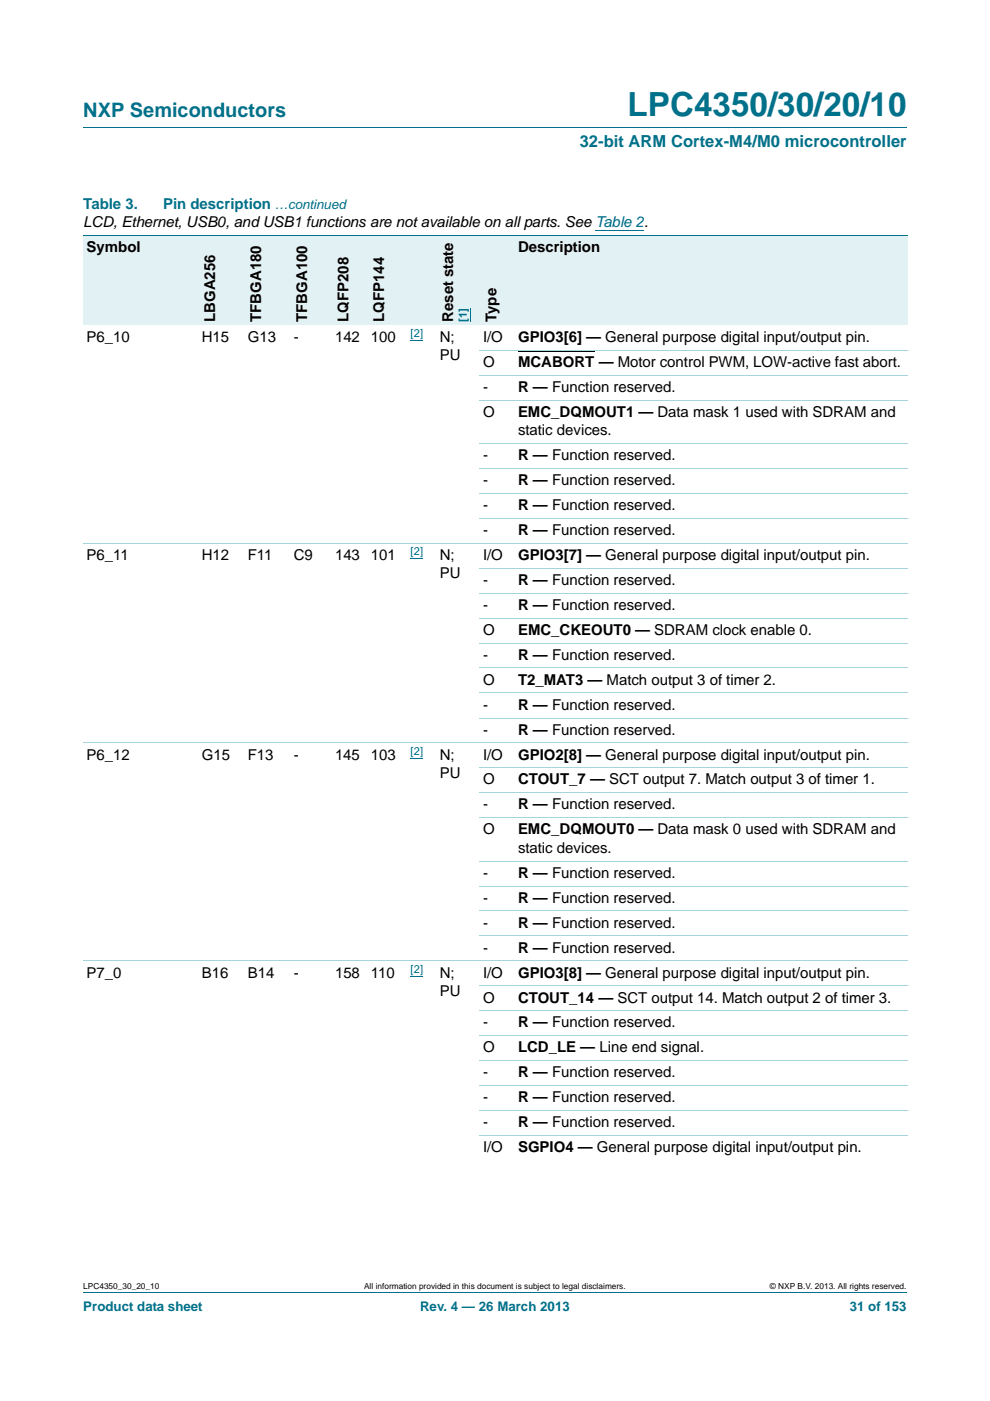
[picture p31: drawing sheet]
<svg xmlns="http://www.w3.org/2000/svg" width="210mm" height="297mm" viewBox="0 0 210 297" stroke-linecap="round" stroke-linejoin="round" font-family="sans-serif">
<defs><g id="words">
<text font-size="7" fill="#00718a" x="133.1" y="24.6">LPC4350/30/20/10</text>
<text font-size="4.2" fill="#00718a" x="17.7" y="24.9">NXP Semiconductors</text>
<text font-size="3.5" fill="#00718a" x="123" y="31.1">32-bit ARM Cortex-M4/M0 microcontroller</text>
<g font-size="3.2" fill="#00718a">
<text x="17.7" y="44.3">Table 3.</text>
<text x="34.6" y="44.3">Pin description</text>
</g>
<g font-size="3.2">
<text x="17.7" y="48.2">LCD, Ethernet, USB0, and USB1 functions are not available on all parts. See Table 2.</text>
<text x="18.4" y="53.4">Symbol</text>
<text x="109.9" y="53.4">Description</text>
<text x="45.6" y="68.3" transform="rotate(-90 45.6 68.3)">LBGA256</text>
<text x="55.4" y="68.3" transform="rotate(-90 55.4 68.3)">TFBGA180</text>
<text x="65.2" y="68.3" transform="rotate(-90 65.2 68.3)">TFBGA100</text>
<text x="73.9" y="68.3" transform="rotate(-90 73.9 68.3)">LQFP208</text>
<text x="81.5" y="68.3" transform="rotate(-90 81.5 68.3)">LQFP144</text>
<text x="96.1" y="68.3" transform="rotate(-90 96.1 68.3)">Reset state</text>
<text x="105.3" y="68.3" transform="rotate(-90 105.3 68.3)">Type</text>
<text x="18.4" y="72.5">P6_10</text>
<text x="42.8" y="72.5">H15</text>
<text x="52.6" y="72.5">G13</text>
<text x="62.3" y="72.5">-</text>
<text x="71.1" y="72.5">142</text>
<text x="78.7" y="72.5">100</text>
<text x="93.3" y="72.5">N;</text>
<text x="93.3" y="76.4">PU</text>
<text x="102.4" y="72.5">I/O</text>
<text x="102.4" y="77.8">O</text>
<text x="109.9" y="72.5">GPIO3[6] — General purpose digital input/output pin.</text>
<text x="109.9" y="77.8">MCABORT — Motor control PWM, LOW-active fast abort.</text>
<text x="102.4" y="83.1">-</text>
<text x="109.9" y="83.1">R — Function reserved.</text>
<text x="102.4" y="88.4">O</text>
<text x="109.9" y="88.4">EMC_DQMOUT1 — Data mask 1 used with SDRAM and</text>
<text x="109.9" y="92.2">static devices.</text>
<text x="102.4" y="97.5">-</text>
<text x="109.9" y="97.5">R — Function reserved.</text>
<text x="102.4" y="102.8">-</text>
<text x="109.9" y="102.8">R — Function reserved.</text>
<text x="102.4" y="108.1">-</text>
<text x="102.4" y="113.4">-</text>
<text x="109.9" y="108.1">R — Function reserved.</text>
<text x="109.9" y="113.4">R — Function reserved.</text>
<text x="18.4" y="118.7">P6_11</text>
<text x="42.8" y="118.7">H12</text>
<text x="52.5" y="118.7">F11</text>
<text x="62.3" y="118.7">C9</text>
<text x="71.1" y="118.7">143</text>
<text x="78.7" y="118.7">101</text>
<text x="93.3" y="118.7">N;</text>
<text x="102.4" y="118.7">I/O</text>
<text x="109.9" y="118.7">GPIO3[7] — General purpose digital input/output pin.</text>
<text x="93.3" y="122.6">PU</text>
<text x="102.4" y="124">-</text>
<text x="109.9" y="124">R — Function reserved.</text>
<text x="102.4" y="129.3">-</text>
<text x="109.9" y="129.3">R — Function reserved.</text>
<text x="102.4" y="134.6">O</text>
<text x="109.9" y="134.6">EMC_CKEOUT0 — SDRAM clock enable 0.</text>
<text x="102.4" y="139.9">-</text>
<text x="109.9" y="139.9">R — Function reserved.</text>
<text x="102.4" y="145.2">O</text>
<text x="109.9" y="145.2">T2_MAT3 — Match output 3 of timer 2.</text>
<text x="102.4" y="150.5">-</text>
<text x="102.4" y="155.8">-</text>
<text x="109.9" y="150.5">R — Function reserved.</text>
<text x="109.9" y="155.8">R — Function reserved.</text>
<text x="18.4" y="161">P6_12</text>
<text x="42.8" y="161">G15</text>
<text x="52.5" y="161">F13</text>
<text x="62.3" y="161">-</text>
<text x="71.1" y="161">145</text>
<text x="78.7" y="161">103</text>
<text x="93.3" y="161">N;</text>
<text x="102.4" y="161">I/O</text>
<text x="109.9" y="161">GPIO2[8] — General purpose digital input/output pin.</text>
<text x="93.3" y="164.9">PU</text>
<text x="102.4" y="166.3">O</text>
<text x="109.9" y="166.3">CTOUT_7 — SCT output 7. Match output 3 of timer 1.</text>
<text x="102.4" y="171.6">-</text>
<text x="109.9" y="171.6">R — Function reserved.</text>
<text x="102.4" y="176.9">O</text>
<text x="109.9" y="176.9">EMC_DQMOUT0 — Data mask 0 used with SDRAM and</text>
<text x="109.9" y="180.8">static devices.</text>
<text x="102.4" y="186.1">-</text>
<text x="102.4" y="191.4">-</text>
<text x="109.9" y="186.1">R — Function reserved.</text>
<text x="109.9" y="191.4">R — Function reserved.</text>
<text x="102.4" y="196.7">-</text>
<text x="109.9" y="196.7">R — Function reserved.</text>
<text x="102.4" y="202">-</text>
<text x="109.9" y="202">R — Function reserved.</text>
<text x="18.4" y="207.3">P7_0</text>
<text x="42.8" y="207.3">B16</text>
<text x="52.5" y="207.3">B14</text>
<text x="62.3" y="207.3">-</text>
<text x="71.1" y="207.3">158</text>
<text x="78.7" y="207.3">110</text>
<text x="93.3" y="207.3">N;</text>
<text x="102.4" y="207.3">I/O</text>
<text x="109.9" y="207.3">GPIO3[8] — General purpose digital input/output pin.</text>
<text x="93.3" y="211.1">PU</text>
<text x="102.4" y="212.6">O</text>
<text x="109.9" y="212.6">CTOUT_14 — SCT output 14. Match output 2 of timer 3.</text>
<text x="102.4" y="217.8">-</text>
<text x="109.9" y="217.8">R — Function reserved.</text>
<text x="102.4" y="223.1">O</text>
<text x="109.9" y="223.1">LCD_LE — Line end signal.</text>
<text x="102.4" y="228.4">-</text>
<text x="102.4" y="233.7">-</text>
<text x="109.9" y="228.4">R — Function reserved.</text>
<text x="109.9" y="233.7">R — Function reserved.</text>
<text x="102.4" y="239">-</text>
<text x="109.9" y="239">R — Function reserved.</text>
<text x="102.4" y="244.3">I/O</text>
<text x="109.9" y="244.3">SGPIO4 — General purpose digital input/output pin.</text>
</g>
<g font-size="2.8" fill="#00718a">
<text x="58.3" y="44.3">…continued</text>
<text x="17.7" y="277.9">Product data sheet</text>
<text x="89.1" y="277.9">Rev. 4 — 26 March 2013</text>
<text x="180.2" y="277.9">31 of 153</text>
</g>
<g font-size="2.4" fill="#00f">
<text x="87.1" y="71.5">[2]</text>
<text x="99" y="68.3" transform="rotate(-90 99 68.3)">[1]</text>
<text x="87.1" y="117.8">[2]</text>
<text x="87.1" y="160.1">[2]</text>
<text x="87.1" y="206.3">[2]</text>
</g>
<g font-size="1.8">
<text x="17.7" y="273.3">LPC4350_30_20_10</text>
<text x="77.2" y="273.3">All information provided in this document is subject to legal disclaimers.</text>
<text x="163.3" y="273.3">© NXP B.V. 2013. All rights reserved.</text>
</g>
</g></defs>
<path d="M17.7 27h174.6M17.7 273.9h174.6" fill="none" stroke="#00718a" stroke-width=".21"/>
<path d="M126.3 48.9h10.3M87.1 72.2h2.6M87.1 118.4h2.6M87.1 160.8h2.6M87.1 207h2.6" fill="none" stroke="#00f" stroke-width=".21"/>
<path d="M109.9 74.5h16.2" fill="none" stroke="#000" stroke-width=".34"/>
<g fill="#e2f1f4">
<path d="M17.7 49.9h24.4v19.1h-24.4z"/>
<path d="M42.1 49.9h9.8v19.1h-9.8z"/>
<path d="M51.9 49.9h9.7v19.1h-9.7z"/>
<path d="M61.6 49.9h8.8v19.1h-8.8z"/>
<path d="M70.4 49.9h7.6v19.1h-7.6z"/>
<path d="M78 49.9h8.4v19.1h-8.4z"/>
<path d="M86.4 49.9h15.3v19.1h-15.3z"/>
</g>
<path d="M99.7 65.3v3" fill="none" stroke="#00f" stroke-width=".21"/>
<g fill="#e2f1f4">
<path d="M101.7 49.9h7.5v19.1h-7.5z"/>
<path d="M109.2 49.9h83.3v19.1h-83.3z"/>
</g>
<path d="M17.7 49.9h174.8" fill="none" stroke="#00718a" stroke-width=".21"/>
<g fill="none" stroke="#a5d5dc" stroke-width=".21">
<path d="M101.7 74.3h90.8M101.7 79.5h90.8M101.7 84.8h90.8M101.7 94h90.8M101.7 99.3h90.8M17.7 115.2h174.8M101.7 104.6h90.8M101.7 109.9h90.8M101.7 120.5h90.8M101.7 125.8h90.8M101.7 131h90.8M101.7 136.3h90.8"/>
<path d="M17.7 157.5h174.8M101.7 141.6h90.8M101.7 146.9h90.8M101.7 152.2h90.8M101.7 162.8h90.8M101.7 168.1h90.8M101.7 173.4h90.8M101.7 182.6h90.8M101.7 187.9h90.8M101.7 193.1h90.8M101.7 198.4h90.8M17.7 203.7h174.8"/>
<path d="M101.7 209h90.8M101.7 214.3h90.8M101.7 219.6h90.8M101.7 224.9h90.8M101.7 230.2h90.8M101.7 235.5h90.8M101.7 240.8h90.8"/>
</g>
<use href="#words"/>
</svg>
